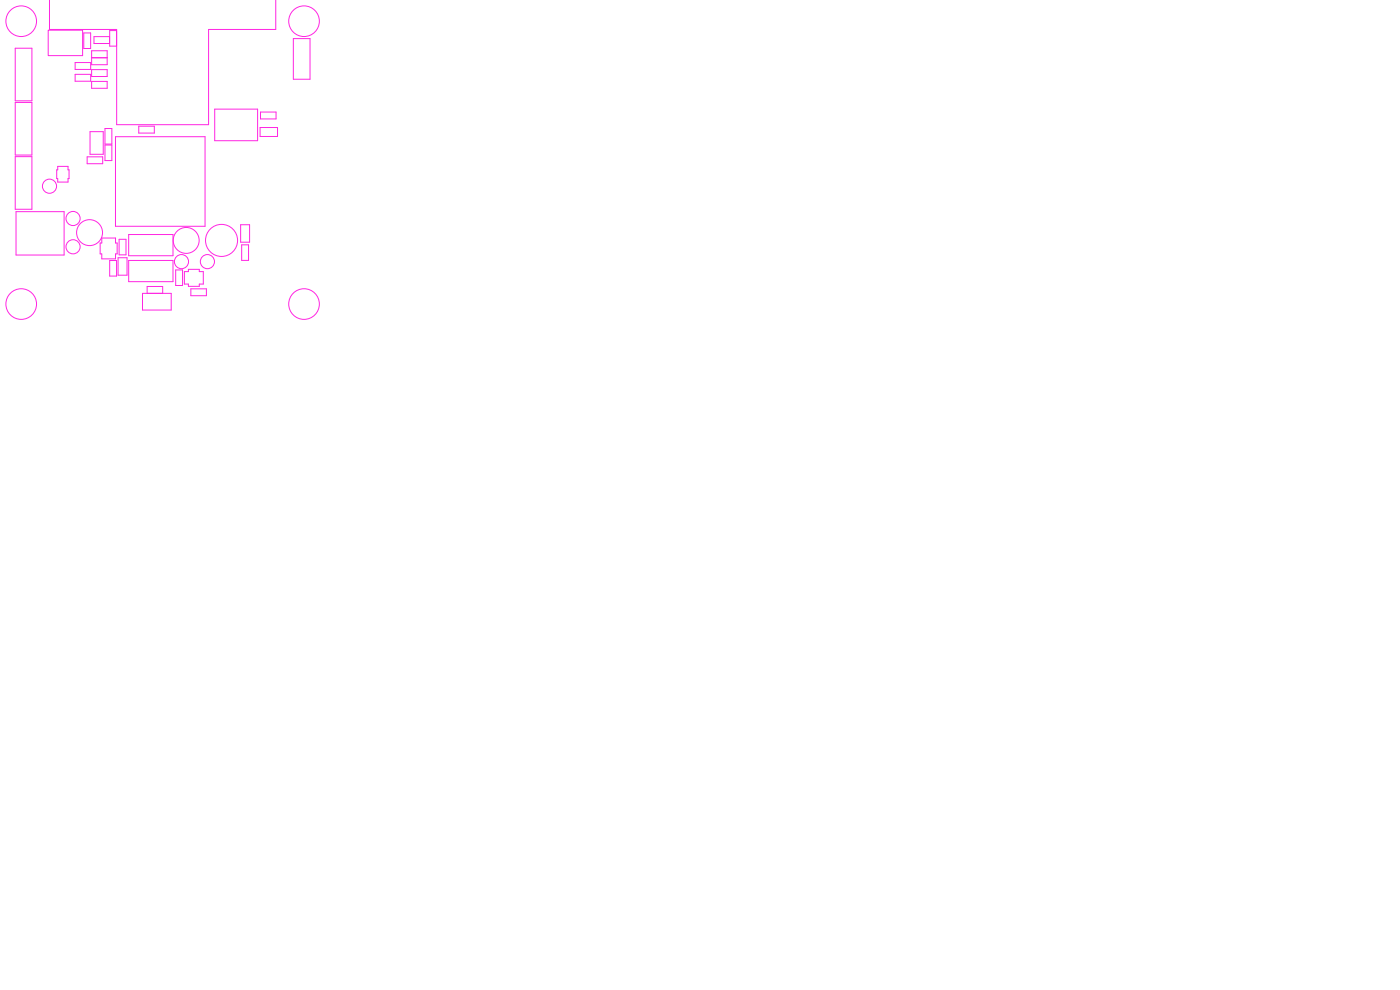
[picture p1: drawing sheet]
<svg xmlns="http://www.w3.org/2000/svg" width="297mm" height="210mm" viewBox="0 0 297 210" stroke-linecap="round" stroke-linejoin="round" font-family="sans-serif">
<g fill="none" stroke="#ff26e2" stroke-width=".21">
<path d="M10.5 -.1v6.4h14.3v20.2h19.4v-20.2h14.3v-6.3M3.2 10.2h3.6v11.2h-3.6zM10.2 6.4h7.3v5.4h-7.3zM15.9 13.3h3.3v1.4h-3.3zM15.9 15.8h3.3v1.4h-3.3zM17.8 7h1.4v3.3h-1.4zM19.4 17.3h3.3v1.4h-3.3zM19.4 10.8h3.3v2.9h-3.3zM19.4 14.8h3.3v1.4h-3.3zM19.4 12.2h3.3M19.9 7.8h3.3v1.4h-3.3zM23.3 6.5h1.4v3.3h-1.4z"/>
<path d="M62.2 8.2h3.6v8.6h-3.6zM3.2 33.2h3.6v11.2h-3.6zM3.2 21.7h3.6v11.2h-3.6zM12.2 35.3h2.2v.7h.2v1.9h-.2v.7h-2.2v-.7h-.2v-1.9h.2zM18.5 33.3h3.3v1.4h-3.3zM19.1 27.9h2.8v4.8h-2.8zM22.3 27.3h1.4v3.3h-1.4zM22.3 30.8h1.4v3.3h-1.4zM24.5 29h19v19h-19zM29.4 26.8h3.3v1.4h-3.3zM45.5 23.2h9.1v6.7h-9.1zM55.2 27.1h3.7v1.9h-3.7z"/>
<path d="M55.3 23.8h3.3v1.4h-3.3zM3.4 44.9h10.2v9.2h-10.2zM21.6 50.5h2.9v1h.4v2.4h-.4v1h-2.9v-1h-.4v-2.4h.4zM23.3 55.3h1.4v3.3h-1.4zM25.1 54.7h1.8v3.7h-1.8zM25.3 50.8h1.4v3.3h-1.4zM27.3 55.3h9.4v4.5h-9.4zM27.3 49.8h9.4v4.5h-9.4zM37.3 57.3h1.4v3.3h-1.4zM39.1 57.6h.9v-.5h2.3v.5h.8v2.7h-.8v.4h-2.3v-.4h-.9zM51.1 47.7h1.8v3.7h-1.8zM51.3 51.9h1.4v3.3h-1.4z"/>
<path d="M30.2 62.2h6.1v3.6h-6.1zM31.2 62.2v-1.4h3.3v1.4M40.5 61.3h3.3v1.4h-3.3z"/>
<circle cx="4.5" cy="4.5" r="3.3"/>
<circle cx="64.5" cy="4.5" r="3.2"/>
<circle cx="10.5" cy="39.5" r="1.5"/>
<circle cx="15.5" cy="46.3" r="1.5"/>
<circle cx="15.5" cy="52.3" r="1.5"/>
<circle cx="19" cy="49.3" r="2.75"/>
<circle cx="38.5" cy="55.5" r="1.5"/>
<circle cx="39.5" cy="51" r="2.75"/>
<circle cx="44" cy="55.5" r="1.5"/>
<circle cx="47" cy="51" r="3.4"/>
<circle cx="4.5" cy="64.5" r="3.2"/>
<circle cx="64.5" cy="64.5" r="3.2"/>
</g>
</svg>
